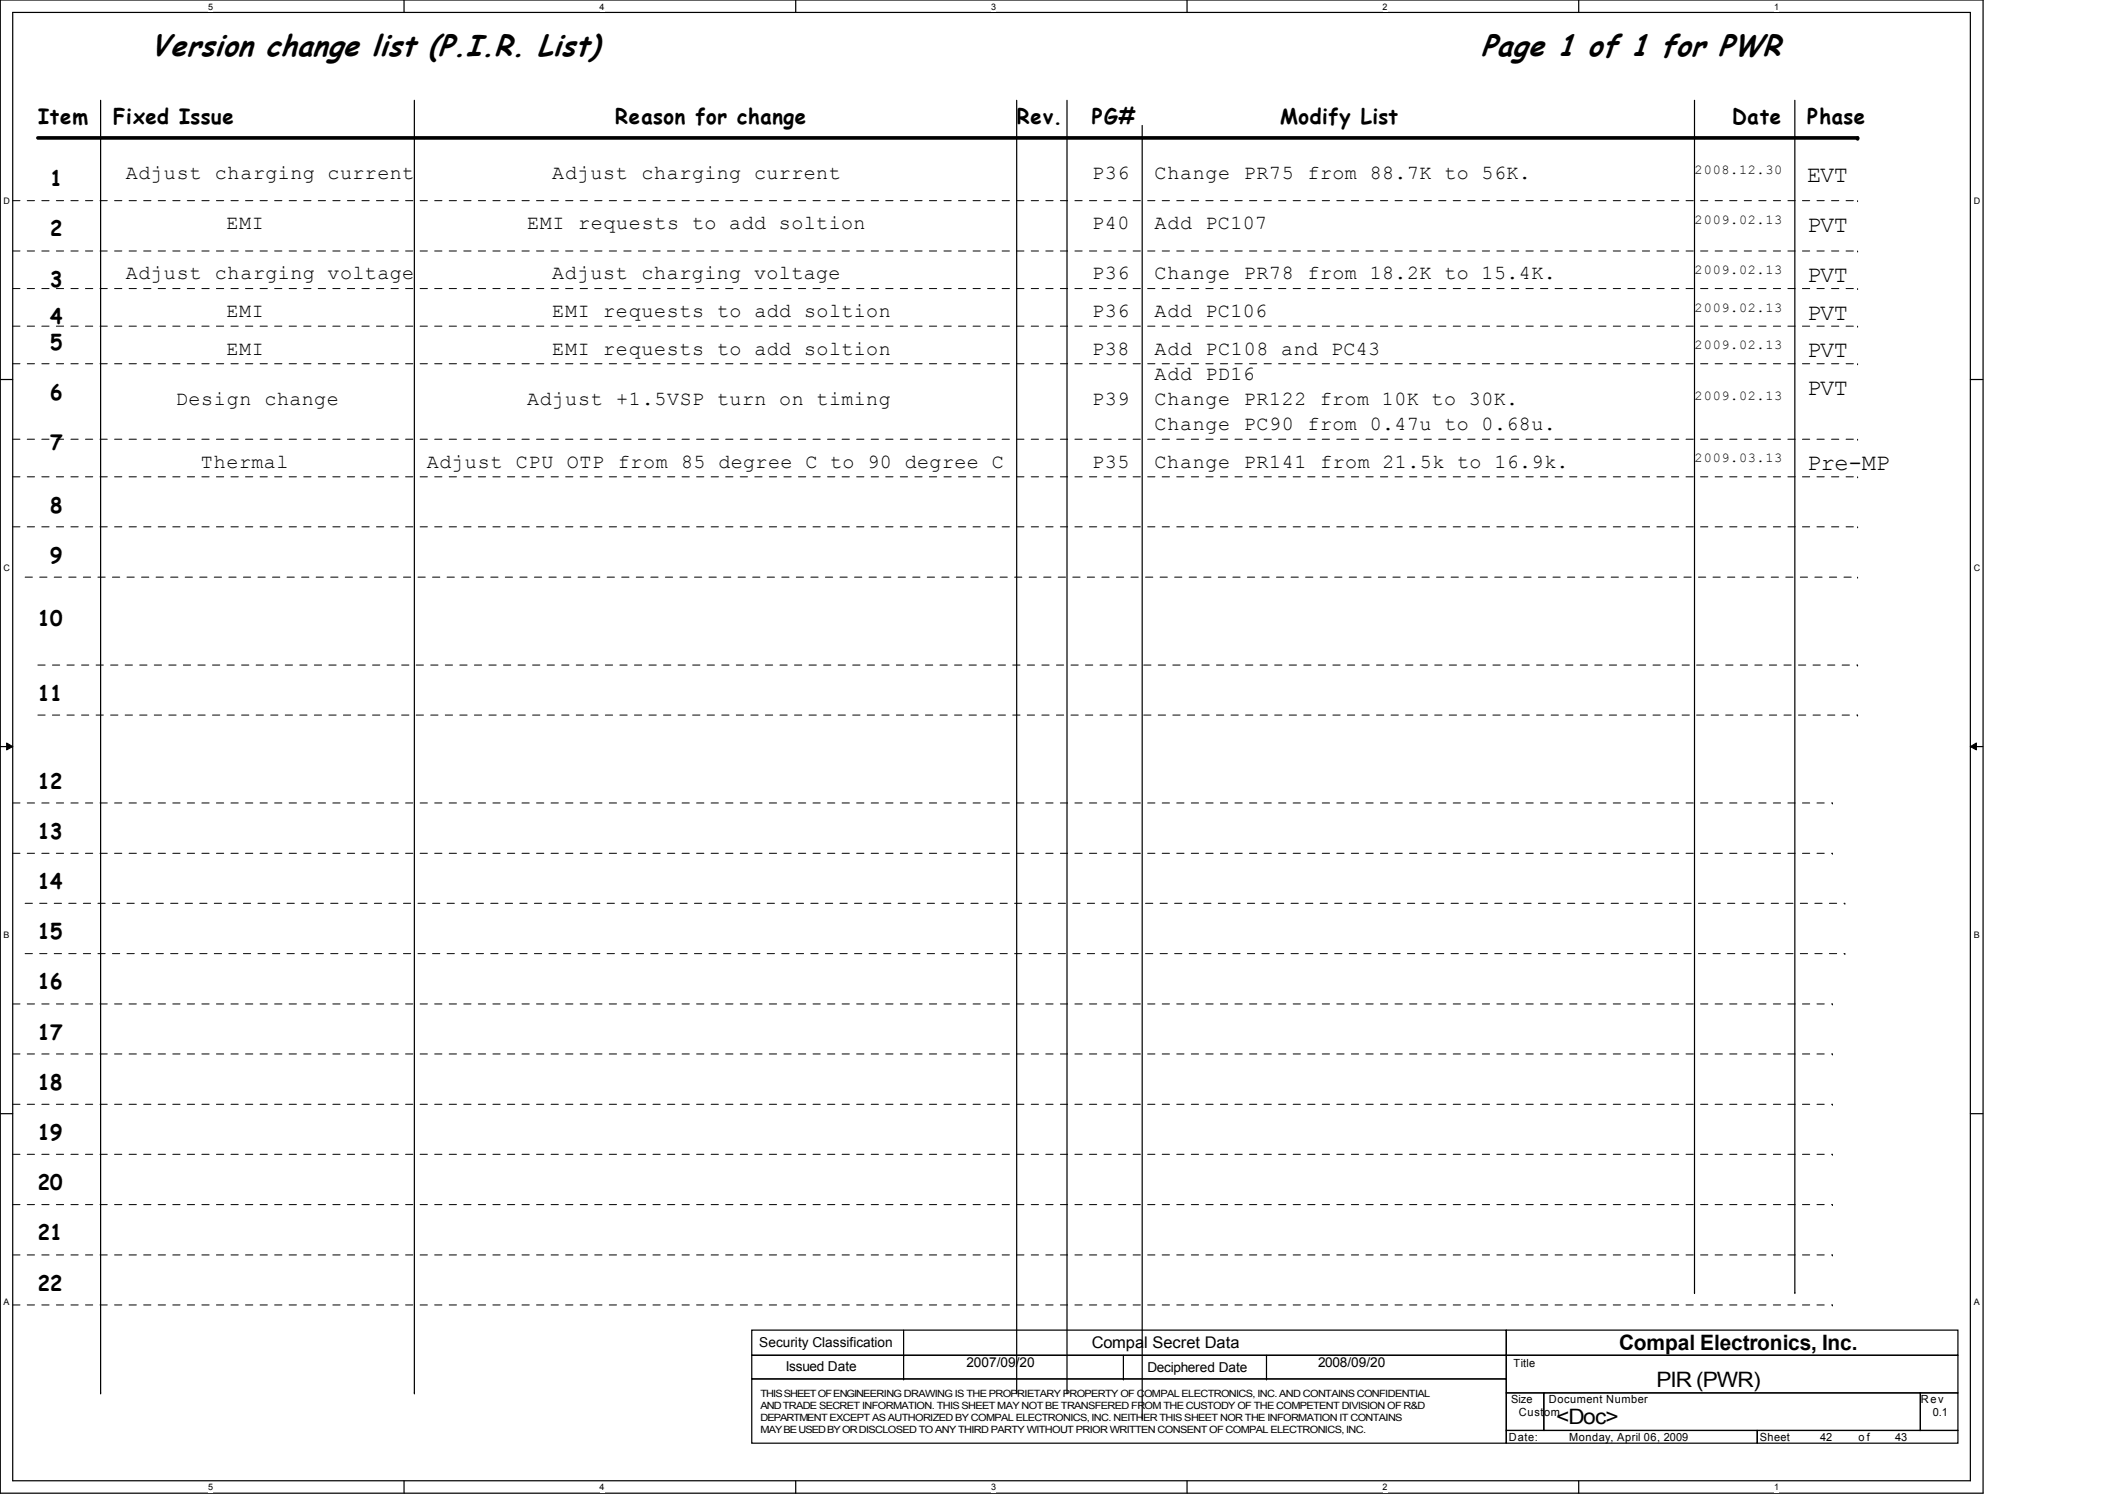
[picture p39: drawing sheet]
<svg xmlns="http://www.w3.org/2000/svg" width="297mm" height="210mm" viewBox="0 0 297 210" stroke-linecap="round" stroke-linejoin="round" font-family="sans-serif">
<defs><g id="words">
<g font-size="4.2">
<text x="21" y="7.9">Version change list (P.I.R. List)</text>
<text x="206.8" y="7.9">Page 1 of 1 for PWR</text>
</g>
<g font-size="3.3">
<text x="252.4" y="25.4">EVT</text>
<text x="252.4" y="32.4">PVT</text>
<text x="252.4" y="39.4">PVT</text>
<text x="252.4" y="44.7">PVT</text>
<text x="252.4" y="49.9">PVT</text>
<text x="252.4" y="55.2">PVT</text>
<text x="252.4" y="65.7">Pre-MP</text>
</g>
<g font-size="3">
<text x="5.3" y="17.3">Item</text>
<text x="15.8" y="17.3">Fixed Issue</text>
<text x="85.9" y="17.3">Reason for change</text>
<text x="142" y="17.3">Rev.</text>
<text x="152.5" y="17.3">PG#</text>
<text x="178.8" y="17.3">Modify List</text>
<text x="241.9" y="17.3">Date</text>
<text x="252.4" y="17.3">Phase</text>
<text x="7" y="26">1</text>
<text x="7" y="33">2</text>
<text x="7" y="40">3</text>
<text x="7" y="45.3">4</text>
<text x="7" y="48.8">5</text>
<text x="7" y="55.8">6</text>
<text x="7" y="62.8">7</text>
<text x="7" y="71.6">8</text>
<text x="7" y="78.6">9</text>
<text x="5.3" y="87.4">10</text>
<text x="5.3" y="97.9">11</text>
<text x="5.3" y="110.2">12</text>
<text x="5.3" y="117.2">13</text>
<text x="5.3" y="124.2">14</text>
<text x="5.3" y="131.2">15</text>
<text x="5.3" y="138.2">16</text>
<text x="5.3" y="145.2">17</text>
<text x="5.3" y="152.2">18</text>
<text x="5.3" y="159.2">19</text>
<text x="5.3" y="166.2">20</text>
<text x="5.3" y="173.2">21</text>
<text x="5.3" y="180.3">22</text>
<text x="226.1" y="188.5">Compal Electronics, Inc.</text>
<text x="231.3" y="193.7">PIR (PWR)</text>
<text x="217.3" y="198.9">&lt;Doc&gt;</text>
</g>
<g font-size="2.8">
<text x="17.6" y="25">Adjust charging current</text>
<text x="77.1" y="25">Adjust charging current</text>
<text x="152.5" y="25">P36</text>
<text x="161.2" y="25">Change PR75 from 88.7K to 56K.</text>
<text x="31.6" y="32">EMI</text>
<text x="73.6" y="32">EMI requests to add soltion</text>
<text x="152.5" y="32">P40</text>
<text x="161.2" y="32">Add PC107</text>
<text x="17.6" y="39">Adjust charging voltage</text>
<text x="77.1" y="39">Adjust charging voltage</text>
<text x="152.5" y="39">P36</text>
<text x="161.2" y="39">Change PR78 from 18.2K to 15.4K.</text>
<text x="31.6" y="44.3">EMI</text>
<text x="77.1" y="44.3">EMI requests to add soltion</text>
<text x="152.5" y="44.3">P36</text>
<text x="161.2" y="44.3">Add PC106</text>
<text x="31.6" y="49.5">EMI</text>
<text x="77.1" y="49.5">EMI requests to add soltion</text>
<text x="152.5" y="49.5">P38</text>
<text x="161.2" y="49.5">Add PC108 and PC43</text>
<text x="161.2" y="53">Add PD16</text>
<text x="24.6" y="56.6">Design change</text>
<text x="73.6" y="56.6">Adjust +1.5VSP turn on timing</text>
<text x="152.5" y="56.6">P39</text>
<text x="161.2" y="56.6">Change PR122 from 10K to 30K.</text>
<text x="28.1" y="65.3">Thermal</text>
<text x="59.6" y="65.3">Adjust CPU OTP from 85 degree C to 90 degree C</text>
<text x="152.5" y="65.3">P35</text>
<text x="161.2" y="65.3">Change PR141 from 21.5k to 16.9k.</text>
<text x="161.2" y="60.1">Change PC90 from 0.47u to 0.68u.</text>
</g>
<text font-size="2.2" x="152.5" y="188.3">Compal Secret Data</text>
<g font-size="1.9">
<text x="236.6" y="24.3">2008.12.30</text>
<text x="236.6" y="31.2">2009.02.13</text>
<text x="236.6" y="38.3">2009.02.13</text>
<text x="236.6" y="43.5">2009.02.13</text>
<text x="236.6" y="48.8">2009.02.13</text>
<text x="236.6" y="55.8">2009.02.13</text>
<text x="236.6" y="64.6">2009.03.13</text>
<text x="106" y="188.2">Security Classification</text>
<text x="109.7" y="191.5">Issued Date</text>
<text x="135" y="191">2007/09/20</text>
<text x="160.2" y="191.6">Deciphered Date</text>
<text x="184.1" y="191">2008/09/20</text>
</g>
<g font-size="1.6">
<text x="211.4" y="190.9">Title</text>
<text x="211" y="196">Size</text>
<text x="212.1" y="197.7">Custom</text>
<text x="216.3" y="196">Document Number</text>
<text x="268.3" y="196">Rev</text>
<text x="269.9" y="197.7">0.1</text>
<text x="210.7" y="201.2">Date:</text>
<text x="219.1" y="201.2">Monday, April 06, 2009</text>
<text x="245.7" y="201.2">Sheet</text>
<text x="254.2" y="201.2">42</text>
<text x="259.5" y="201.2">o f</text>
<text x="264.7" y="201.2">43</text>
</g>
<g font-size="1.4">
<text x="106.2" y="196.8">AND TRADE SECRET INFORMATION. THIS SHEET MAY NOT BE TRANSFERED FROM THE CUSTODY OF THE COMPETENT DIVISION OF R&amp;D</text>
<text x="106.2" y="195.1">THIS SHEET OF ENGINEERING DRAWING IS THE PROPRIETARY PROPERTY OF COMPAL ELECTRONICS, INC. AND CONTAINS CONFIDENTIAL</text>
<text x="106.2" y="198.4">DEPARTMENT EXCEPT AS AUTHORIZED BY COMPAL ELECTRONICS, INC. NEITHER THIS SHEET NOR THE INFORMATION IT CONTAINS</text>
<text x="106.2" y="200.1">MAY BE USED BY OR DISCLOSED TO ANY THIRD PARTY WITHOUT PRIOR WRITTEN CONSENT OF COMPAL ELECTRONICS, INC.</text>
</g>
<g font-size="1.3">
<text x="29.1" y="1.4">5</text>
<text x="83.7" y="1.4">4</text>
<text x="138.4" y="1.4">3</text>
<text x="193.1" y="1.4">2</text>
<text x="247.8" y="1.4">1</text>
<text x=".5" y="28.5">D</text>
<text x="275.6" y="28.5">D</text>
<text x=".5" y="79.8">C</text>
<text x="275.6" y="79.8">C</text>
<text x=".5" y="131">B</text>
<text x="275.6" y="131">B</text>
<text x=".5" y="182.3">A</text>
<text x="275.6" y="182.3">A</text>
<text x="29.1" y="208.2">5</text>
<text x="83.7" y="208.2">4</text>
<text x="138.4" y="208.2">3</text>
<text x="193.1" y="208.2">2</text>
<text x="247.8" y="208.2">1</text>
</g>
</g></defs>
<path d="M0 0h276.9v208.5h-276.9zM1.8 1.7h273.4v205.1h-273.4z" fill="none" stroke="#000" stroke-width=".17"/>
<g fill="#fff">
<path d="M29.1 .2h.7v1.4h-.7z"/>
<path d="M29.1 207h.7v1.4h-.7z"/>
</g>
<path d="M56.4 0v1.7M56.4 206.8v1.7" fill="none" stroke="#000" stroke-width=".17"/>
<g fill="#fff">
<path d="M83.7 .2h.7v1.4h-.7z"/>
<path d="M83.7 207h.7v1.4h-.7z"/>
</g>
<path d="M111.1 0v1.7M111.1 206.8v1.7" fill="none" stroke="#000" stroke-width=".17"/>
<g fill="#fff">
<path d="M138.4 .2h.7v1.4h-.7z"/>
<path d="M138.4 207h.7v1.4h-.7z"/>
</g>
<path d="M165.8 0v1.7M165.8 206.8v1.7" fill="none" stroke="#000" stroke-width=".17"/>
<g fill="#fff">
<path d="M193.1 .2h.7v1.4h-.7z"/>
<path d="M193.1 207h.7v1.4h-.7z"/>
</g>
<path d="M220.5 0v1.7M220.5 206.8v1.7" fill="none" stroke="#000" stroke-width=".17"/>
<g fill="#fff">
<path d="M247.8 .2h.7v1.4h-.7z"/>
<path d="M247.8 207h.7v1.4h-.7z"/>
<path d="M.5 27.3h.9v1.4h-.9z"/>
<path d="M275.6 27.3h.9v1.4h-.9z"/>
<path d="M.5 78.6h.9v1.4h-.9z"/>
<path d="M275.6 78.6h.9v1.4h-.9z"/>
</g>
<path d="M0 53h1.8M275.2 53h1.7" fill="none" stroke="#000" stroke-width=".17"/>
<g fill="#fff">
<path d="M.5 129.9h.8v1.4h-.8z"/>
<path d="M275.6 129.9h.8v1.4h-.8z"/>
</g>
<path d="M0 104.3h1.8M275.2 104.3h1.7" fill="none" stroke="#000" stroke-width=".17"/>
<path d="M.9 103.8l.9 .5-.9 .4zM275.2 104.3l.8-.5v.9z" fill="#000"/>
<path d="M.9 103.8l.9 .5-.9 .4zM275.2 104.3l.8-.5v.9z" fill="none" stroke="#000" stroke-width=".14"/>
<g fill="#fff">
<path d="M.5 181.1h.8v1.4h-.8z"/>
<path d="M275.6 181.1h.8v1.4h-.8z"/>
</g>
<g fill="none" stroke="#000" stroke-width=".17">
<path d="M14.1 14v180.5M57.9 14v180.5M142 14v180.5M149 14v180.5M159.5 17.5v180.5M236.6 14v166.5M250.7 14v166.5M0 155.5h1.8M275.2 155.5h1.7M14.1 194.5h.1M57.9 194.5h.1M105 185.8h105.4v3.5h-105.4z"/>
<path d="M105 189.3h105.4v3.3h-105.4zM105 192.6h105.4v8.9h-105.4zM126.2 189.3h.1M126.2 192.6h.1M126.2 185.8v6.8M142 194.5h.1M149 194.5h.1M156.9 192.6h.1M156.9 189.3v3.3M159.5 198h.1M176.9 192.6h.1M176.9 189.3v3.3"/>
<path d="M210.4 185.8h63v3.5h-63zM210.4 189.3h63v5.2h-63zM210.4 194.5h5.2v5.3h-5.2zM210.4 199.8h35v1.7h-35zM215.6 194.5h52.6v5.3h-52.6zM236.6 180.5h.1M245.4 199.8h28v1.7h-28zM250.7 180.5h.1M268.2 194.5h5.2v5.3h-5.2z"/>
</g>
<path d="M5.3 19.3h254.1" fill="none" stroke="#000" stroke-width=".51"/>
<circle cx="259.4" cy="19.3" r=".25" fill="#000"/>
<g fill="none" stroke="#000" stroke-width=".14" stroke-dasharray="1 1 1 1 1 1 1 1">
<path d="M1.8 28h257.6M1.8 35.1h257.6M259.4 28h.1M259.4 35.1h.1M1.8 50.8h257.6M1.8 45.6h257.6M1.8 40.3h257.6M259.4 50.8h.1M259.4 45.6h.1M259.4 40.3h.1M1.8 66.6h257.6M1.8 61.3h257.6"/>
<path d="M1.8 73.6h257.6M259.4 66.6h.1M259.4 61.3h.1M259.4 73.6h.1M3.5 80.6h255.9M5.3 99.9h254.1M5.3 92.9h254.1M259.4 99.9h.1M259.4 92.9h.1M259.4 80.6h.1M1.8 119.2h254.1M1.8 112.1h254.1"/>
<path d="M255.9 119.2h.1M255.9 112.1h.1M3.5 126.2h254.1M3.5 133.2h254.1M257.6 126.2h.1M257.6 133.2h.1M1.8 154.2h254.1M1.8 147.2h254.1M1.8 140.2h254.1M255.9 154.2h.1M255.9 147.2h.1M255.9 140.2h.1"/>
<path d="M1.8 175.3h254.1M1.8 168.2h254.1M1.8 161.2h254.1M255.9 175.3h.1M255.9 168.2h.1M255.9 161.2h.1M1.8 182.2h254.1M255.9 182.2h.1"/>
</g>
<use href="#words"/>
</svg>
